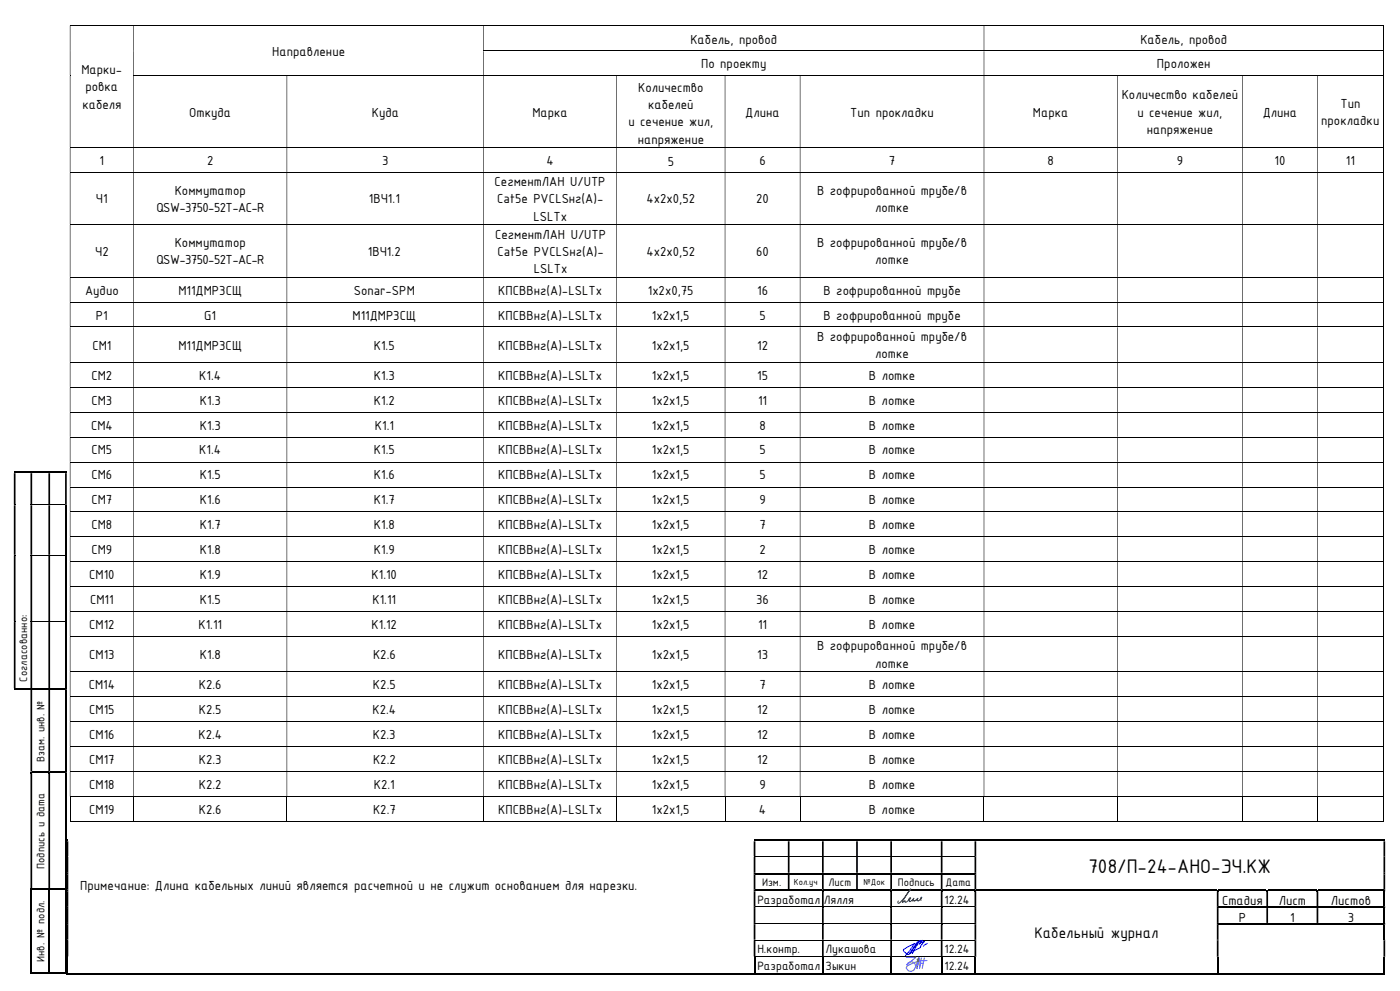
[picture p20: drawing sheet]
<svg xmlns="http://www.w3.org/2000/svg" width="420mm" height="297mm" viewBox="0 0 420 297" stroke-linecap="round" stroke-linejoin="round" font-family="sans-serif">
<defs><g id="words">
<text font-size="6.3" x="326.5" y="261.6">708/П-24-АНО-ЭЧ.КЖ</text>
<text font-size="5" x="310.3" y="281.1">Кабельный журнал</text>
<g font-size="4.2">
<text x="81.7" y="16.9">Направление</text>
<text x="207.1" y="13.3">Кабель, провод</text>
<text x="342.1" y="13.3">Кабель, провод</text>
<text x="24.4" y="22.2">Марки-</text>
<text x="210.3" y="20.4">По проекту</text>
<text x="347.1" y="20.4">Проложен</text>
<text x="25.7" y="27.4">ровка</text>
<text x="191.4" y="27.5">Количество</text>
<text x="336.5" y="29.7">Количество кабелей</text>
<text x="24.7" y="32.6">кабеля</text>
<text x="56.8" y="34.9">Откуда</text>
<text x="111.5" y="34.9">Куда</text>
<text x="159.7" y="34.9">Марка</text>
<text x="194.4" y="32.7">кабелей</text>
<text x="223.6" y="34.9">Длина</text>
<text x="255.1" y="34.9">Тип прокладки</text>
<text x="309.9" y="34.9">Марка</text>
<text x="341.2" y="34.9">и сечение жил,</text>
<text x="378.8" y="34.9">Длина</text>
<text x="402.1" y="32.3">Тип</text>
<text x="188.5" y="37.8">и сечение жил,</text>
<text x="344" y="40.1">напряжение</text>
<text x="396.4" y="37.5">прокладки</text>
<text x="191.3" y="43.1">напряжение</text>
<text x="29.9" y="49.4">1</text>
<text x="62.1" y="49.4">2</text>
<text x="114.6" y="49.4">3</text>
<text x="164" y="49.4">4</text>
<text x="200.3" y="49.8">5</text>
<text x="227.8" y="49.4">6</text>
<text x="266.7" y="49.4">7</text>
<text x="314.2" y="49.4">8</text>
<text x="353" y="49.4">9</text>
<text x="382.4" y="49.4">10</text>
<text x="403.8" y="49.4">11</text>
<text x="52.4" y="58.3">Коммутатор</text>
<text x="148.4" y="55.8">СегментЛАН U/UTP</text>
<text x="245.1" y="58.3">В гофрированной трубе/в</text>
<text x="28.8" y="61">Ч1</text>
<text x="46.9" y="63.5">QSW-3750-52T-AC-R</text>
<text x="110.7" y="61">1ВЧ1.1</text>
<text x="149.1" y="61">Cat5e PVCLSнг(А)-</text>
<text x="194" y="61">4х2х0,52</text>
<text x="226.9" y="61">20</text>
<text x="262.6" y="63.5">лотке</text>
<text x="148.5" y="71.5">СегментЛАН U/UTP</text>
<text x="160" y="66.1">LSLTx</text>
<text x="28.5" y="76.7">Ч2</text>
<text x="52.4" y="74.1">Коммутатор</text>
<text x="110.4" y="76.7">1ВЧ1.2</text>
<text x="149.2" y="76.7">Cat5e PVCLSнг(А)-</text>
<text x="194" y="76.7">4х2х0,52</text>
<text x="226.9" y="76.7">60</text>
<text x="245.1" y="74.1">В гофрированной трубе/в</text>
<text x="46.9" y="79.2">QSW-3750-52T-AC-R</text>
<text x="160.1" y="81.9">LSLTx</text>
<text x="262.6" y="79.2">лотке</text>
<text x="25.5" y="88.3">Аудио</text>
<text x="53.5" y="88.3">М11ДMP3СЩ</text>
<text x="106.1" y="88.3">Sonar-SPM</text>
<text x="149.5" y="88.3">КПСВВнг(А)-LSLTx</text>
<text x="194.4" y="88.3">1х2х0,75</text>
<text x="227.1" y="88.3">16</text>
<text x="247" y="88.3">В гофрированной трубе</text>
<text x="28.8" y="95.8">P1</text>
<text x="61.3" y="95.8">G1</text>
<text x="105.8" y="95.8">М11ДMP3СЩ</text>
<text x="149.5" y="95.8">КПСВВнг(А)-LSLTx</text>
<text x="195.6" y="95.8">1х2х1,5</text>
<text x="227.8" y="95.8">5</text>
<text x="247" y="95.8">В гофрированной трубе</text>
<text x="27.7" y="104.8">СМ1</text>
<text x="53.5" y="104.8">М11ДMP3СЩ</text>
<text x="112.1" y="104.8">К1.5</text>
<text x="149.5" y="104.8">КПСВВнг(А)-LSLTx</text>
<text x="195.6" y="104.8">1х2х1,5</text>
<text x="227.1" y="104.8">12</text>
<text x="245.1" y="102.2">В гофрированной трубе/в</text>
<text x="262.6" y="107.4">лотке</text>
<text x="27.4" y="113.8">СМ2</text>
<text x="59.8" y="113.8">К1.4</text>
<text x="112.1" y="113.8">К1.3</text>
<text x="149.5" y="113.8">КПСВВнг(А)-LSLTx</text>
<text x="195.6" y="113.8">1х2х1,5</text>
<text x="227.1" y="113.8">15</text>
<text x="260.6" y="113.8">В лотке</text>
<text x="27.4" y="121.2">СМ3</text>
<text x="60" y="121.2">К1.3</text>
<text x="112.2" y="121.2">К1.2</text>
<text x="149.5" y="121.2">КПСВВнг(А)-LSLTx</text>
<text x="195.6" y="121.2">1х2х1,5</text>
<text x="227.4" y="121.2">11</text>
<text x="260.6" y="121.2">В лотке</text>
<text x="27.3" y="128.7">СМ4</text>
<text x="59.9" y="128.7">К1.3</text>
<text x="112.5" y="128.7">К1.1</text>
<text x="149.5" y="128.7">КПСВВнг(А)-LSLTx</text>
<text x="195.6" y="128.7">1х2х1,5</text>
<text x="227.8" y="128.7">8</text>
<text x="260.6" y="128.7">В лотке</text>
<text x="27.4" y="136.2">СМ5</text>
<text x="59.8" y="136.2">К1.4</text>
<text x="112.1" y="136.2">К1.5</text>
<text x="149.5" y="136.2">КПСВВнг(А)-LSLTx</text>
<text x="195.6" y="136.2">1х2х1,5</text>
<text x="227.8" y="136.2">5</text>
<text x="260.6" y="136.2">В лотке</text>
<text x="27.4" y="143.7">СМ6</text>
<text x="60" y="143.7">К1.5</text>
<text x="112.2" y="143.7">К1.6</text>
<text x="149.5" y="143.7">КПСВВнг(А)-LSLTx</text>
<text x="195.6" y="143.7">1х2х1,5</text>
<text x="227.8" y="143.7">5</text>
<text x="260.6" y="143.7">В лотке</text>
<text x="27.4" y="151.2">СМ7</text>
<text x="60" y="151.2">К1.6</text>
<text x="112.2" y="151.2">К1.7</text>
<text x="149.5" y="151.2">КПСВВнг(А)-LSLTx</text>
<text x="195.6" y="151.2">1х2х1,5</text>
<text x="227.8" y="151.2">9</text>
<text x="260.6" y="151.2">В лотке</text>
<text x="27.4" y="158.6">СМ8</text>
<text x="60" y="158.6">К1.7</text>
<text x="112.2" y="158.6">К1.8</text>
<text x="149.5" y="158.6">КПСВВнг(А)-LSLTx</text>
<text x="195.6" y="158.6">1х2х1,5</text>
<text x="227.8" y="158.6">7</text>
<text x="260.6" y="158.6">В лотке</text>
<text x="27.4" y="166.1">СМ9</text>
<text x="60" y="166.1">К1.8</text>
<text x="112.2" y="166.1">К1.9</text>
<text x="149.5" y="166.1">КПСВВнг(А)-LSLTx</text>
<text x="195.6" y="166.1">1х2х1,5</text>
<text x="227.8" y="166.1">2</text>
<text x="260.6" y="166.1">В лотке</text>
<text x="26.8" y="173.6">СМ10</text>
<text x="60" y="173.6">К1.9</text>
<text x="111.5" y="173.6">К1.10</text>
<text x="149.5" y="173.6">КПСВВнг(А)-LSLTx</text>
<text x="195.6" y="173.6">1х2х1,5</text>
<text x="227.1" y="173.6">12</text>
<text x="260.6" y="173.6">В лотке</text>
<text x="27" y="181.1">СМ11</text>
<text x="60" y="181.1">К1.5</text>
<text x="111.7" y="181.1">К1.11</text>
<text x="149.5" y="181.1">КПСВВнг(А)-LSLTx</text>
<text x="195.6" y="181.1">1х2х1,5</text>
<text x="226.8" y="181.1">36</text>
<text x="260.6" y="181.1">В лотке</text>
<text x="26.8" y="188.6">СМ12</text>
<text x="59.5" y="188.6">К1.11</text>
<text x="111.5" y="188.6">К1.12</text>
<text x="149.5" y="188.6">КПСВВнг(А)-LSLTx</text>
<text x="195.6" y="188.6">1х2х1,5</text>
<text x="227.4" y="188.6">11</text>
<text x="260.6" y="188.6">В лотке</text>
<text x="26.8" y="197.6">СМ13</text>
<text x="60" y="197.6">К1.8</text>
<text x="111.9" y="197.6">К2.6</text>
<text x="149.5" y="197.6">КПСВВнг(А)-LSLTx</text>
<text x="195.6" y="197.6">1х2х1,5</text>
<text x="227.1" y="197.6">13</text>
<text x="245.1" y="194.9">В гофрированной трубе/в</text>
<text x="262.6" y="200.2">лотке</text>
<text x="26.6" y="206.6">СМ14</text>
<text x="59.6" y="206.6">К2.6</text>
<text x="111.9" y="206.6">К2.5</text>
<text x="149.5" y="206.6">КПСВВнг(А)-LSLTx</text>
<text x="195.6" y="206.6">1х2х1,5</text>
<text x="227.8" y="206.6">7</text>
<text x="260.6" y="206.6">В лотке</text>
<text x="26.8" y="214">СМ15</text>
<text x="59.7" y="214">К2.5</text>
<text x="111.7" y="214">К2.4</text>
<text x="149.5" y="214">КПСВВнг(А)-LSLTx</text>
<text x="195.6" y="214">1х2х1,5</text>
<text x="227.1" y="214">12</text>
<text x="260.6" y="214">В лотке</text>
<text x="26.8" y="221.5">СМ16</text>
<text x="59.5" y="221.5">К2.4</text>
<text x="111.9" y="221.5">К2.3</text>
<text x="149.5" y="221.5">КПСВВнг(А)-LSLTx</text>
<text x="195.6" y="221.5">1х2х1,5</text>
<text x="227.1" y="221.5">12</text>
<text x="260.6" y="221.5">В лотке</text>
<text x="26.8" y="229">СМ17</text>
<text x="59.7" y="229">К2.3</text>
<text x="111.9" y="229">К2.2</text>
<text x="149.5" y="229">КПСВВнг(А)-LSLTx</text>
<text x="195.6" y="229">1х2х1,5</text>
<text x="227.1" y="229">12</text>
<text x="260.6" y="229">В лотке</text>
<text x="26.8" y="236.5">СМ18</text>
<text x="59.7" y="236.5">К2.2</text>
<text x="112.2" y="236.5">К2.1</text>
<text x="149.5" y="236.5">КПСВВнг(А)-LSLTx</text>
<text x="195.6" y="236.5">1х2х1,5</text>
<text x="227.8" y="236.5">9</text>
<text x="260.6" y="236.5">В лотке</text>
<text x="26.8" y="244">СМ19</text>
<text x="59.7" y="244">К2.6</text>
<text x="111.9" y="244">К2.7</text>
<text x="149.5" y="244">КПСВВнг(А)-LSLTx</text>
<text x="195.6" y="244">1х2х1,5</text>
<text x="227.6" y="244">4</text>
<text x="260.6" y="244">В лотке</text>
<text x="24.1" y="266.7">Примечание: Длина кабельных линий является расчетной и не служит основанием для нарезки.</text>
<text x="366.6" y="271.2">Стадия</text>
<text x="383.6" y="271.2">Лист</text>
<text x="399.3" y="271.2">Листов</text>
<text x="371.6" y="276.2">Р</text>
<text x="387" y="276.2">1</text>
<text x="404.3" y="276.2">3</text>
</g>
<g font-size="3.9">
<text x="227.2" y="270.8">Разработал</text>
<text x="247.1" y="270.8">Лялля</text>
<text x="283.3" y="270.8">12.24</text>
<text x="227.2" y="285.6">Н.контр.</text>
<text x="247.7" y="285.6">Лукашова</text>
<text x="283.3" y="285.6">12.24</text>
<text x="227.2" y="290.6">Разработал</text>
<text x="247.7" y="290.6">Зыкин</text>
<text x="283.3" y="290.6">12.24</text>
</g>
<g font-size="3.5">
<text x="8.2" y="204.3" transform="rotate(-90 8.2 204.3)">Согласованно:</text>
<text x="13.3" y="228.4" transform="rotate(-90 13.3 228.4)">Взам. инв. №</text>
<text x="13.3" y="260.4" transform="rotate(-90 13.3 260.4)">Подпись и дата</text>
<text x="228.6" y="265.6">Изм.</text>
<text x="248.6" y="265.6">Лист</text>
<text x="269.4" y="265.6">Подпись</text>
<text x="283.7" y="265.6">Дата</text>
<text x="13.3" y="288.3" transform="rotate(-90 13.3 288.3)">Инв. № подл.</text>
</g>
<g font-size="2.8">
<text x="238.2" y="265.3">Кол.уч</text>
<text x="259.1" y="265.3">№Док</text>
</g>
</g></defs>
<g fill="#000">
<path d="M4.1 151.3h.6v.1h-.6zM4.7 141.3h4.4v.5h-4.4zM9.7 141.3h4.8v.5h-4.8zM15 141.3h4.5v.5h-4.5zM19.5 151.4h.5v14.9h-.5zM4.1 166.3h.6v.2h-.6zM19.5 166.5h.5v19.8h-.5zM4.1 186.3h.6v.1h-.6zM19.5 186.4h.5v19.8h-.5zM5.2 206.2h3.9v.6h-3.9zM9.1 206.2h.6v.6h-.6zM9.7 206.2h4.8v.6h-4.8z"/>
<path d="M14.5 206.2h.5v.6h-.5zM15 206.2h4.5v.6h-4.5zM19.5 206.8h.5v24.5h-.5zM9.1 231.3h.6v.5h-.6zM9.7 231.3h4.8v.5h-4.8zM14.5 231.3h.5v.5h-.5zM15 231.3h4.5v.5h-4.5zM19.5 231.8h.5v34.5h-.5zM20 251.6h.5v.5h-.5zM20 256.6h.5v.2h-.5zM226.6 251.6h9.7v.5h-9.7zM236.9 251.6h9.7v.5h-9.7z"/>
<path d="M247.1 251.6h9.7v.5h-9.7zM257.3 251.6h9.8v.5h-9.8zM267.6 251.6h14.6v.5h-14.6zM282.7 251.6h9.7v.5h-9.7zM292.9 251.6h122.1v.5h-122.1zM9.1 266.3h.6v.5h-.6zM9.7 266.3h4.8v.5h-4.8zM14.5 266.3h.5v.5h-.5zM15 266.3h4.5v.5h-4.5zM19.5 266.3h.5v.5h-.5zM226.6 261.6h9.7v.5h-9.7zM236.3 261.6h.6v.5h-.6z"/>
<path d="M236.9 261.6h9.7v.5h-9.7zM236.9 266.6h9.7v.5h-9.7zM246.6 261.6h.5v.5h-.5zM246.6 266.6h.5v.6h-.5zM246.6 271.6h.5v.6h-.5zM246.6 276.6h.5v.6h-.5zM247.1 261.6h9.7v.5h-9.7zM256.8 261.6h.5v.5h-.5zM257.3 261.6h9.8v.5h-9.8zM257.3 266.6h9.8v.5h-9.8zM267.1 261.6h.5v.5h-.5zM267.1 266.6h.5v.6h-.5z"/>
<path d="M267.1 271.6h.5v.6h-.5zM267.1 276.6h.5v.6h-.5zM267.6 261.6h14.6v.5h-14.6zM267.6 266.6h14.6v.5h-14.6zM282.2 261.6h.5v.5h-.5zM282.2 266.6h.5v.6h-.5zM282.2 271.6h.5v.6h-.5zM282.2 276.6h.5v.6h-.5zM282.7 261.6h9.7v.5h-9.7zM282.7 266.6h9.7v.5h-9.7zM292.4 266.6h.5v.6h-.5zM292.9 266.6h72.1v.5h-72.1z"/>
<path d="M365.5 266.6h14.4v.5h-14.4zM365.5 271.6h14.4v.5h-14.4zM379.9 271.6h.5v.6h-.5zM380.4 266.6h14.6v.5h-14.6zM380.4 271.6h14.6v.5h-14.6zM395 271.6h.5v.6h-.5zM395.5 266.6h19.5v.5h-19.5zM395.5 271.6h19.5v.5h-19.5zM395.5 276.6h19.5v.5h-19.5zM415 267.2h.5v4.4h-.5zM415 272.2h.5v4.4h-.5zM415 277.2h.5v4.4h-.5z"/>
<path d="M15 291.3h4.5v.5h-4.5zM19.5 291.3h.5v.5h-.5zM20 281.6h.5v.2h-.5zM20 286.6h.5v.2h-.5zM226.6 291.6h20v.5h-20zM247.1 291.6h20v.5h-20zM267.6 291.6h14.6v.5h-14.6zM282.7 291.6h9.7v.5h-9.7zM292.9 291.6h72.1v.5h-72.1zM365.5 291.6h49.5v.5h-49.5zM415 291.6h.5v.5h-.5z"/>
</g>
<g fill="#000">
<path d="M4.1 141.3h.6v.5h-.6z" fill-rule="evenodd"/>
<path d="M4.1 141.8h.6v9.5h-.6zM9.1 141.8h.6v9.5h-.6zM14.5 141.8h.5v9.5h-.5zM19.5 141.8h.5v9.5h-.5z" fill-rule="evenodd"/>
<path d="M9.1 141.3h.6v.5h-.6z" fill-rule="evenodd"/>
<path d="M14.5 141.3h.5v.5h-.5z" fill-rule="evenodd"/>
<path d="M19.5 141.3h.5v.5h-.5z" fill-rule="evenodd"/>
<path d="M19.5 151.3h.5v.1h-.5zM4.1 151.4h.6v14.9h-.6zM9.1 151.4h.6v14.9h-.6zM14.5 151.4h.5v14.9h-.5z" fill-rule="evenodd"/>
<path d="M19.5 166.3h.5v.2h-.5zM4.1 166.5h.6v19.8h-.6zM9.1 166.5h.6v19.8h-.6zM14.5 166.5h.5v19.8h-.5z" fill-rule="evenodd"/>
<path d="M19.5 186.3h.5v.1h-.5zM4.1 186.4h.6v19.8h-.6zM9.1 186.4h.6v19.8h-.6zM14.5 186.4h.5v19.8h-.5z" fill-rule="evenodd"/>
<path d="M4.1 206.2h1.1v.6h-1.1z" fill-rule="evenodd"/>
<path d="M19.5 206.2h.5v.6h-.5zM9.1 206.8h.6v24.5h-.6zM14.5 206.8h.5v24.5h-.5z" fill-rule="evenodd"/>
<path d="M19.5 231.3h.5v.5h-.5zM9.1 231.8h.6v34.5h-.6zM14.5 231.8h.5v34.5h-.5z" fill-rule="evenodd"/>
<path d="M20 252.1h.5v4.5h-.5zM226.1 252.1h.5v4.5h-.5zM236.3 252.1h.6v4.5h-.6zM246.6 252.1h.5v4.5h-.5zM256.8 252.1h.5v4.5h-.5zM267.1 252.1h.5v4.5h-.5zM282.2 252.1h.5v4.5h-.5zM292.4 252.1h.5v4.5h-.5zM415 252.1h.5v4.5h-.5z" fill-rule="evenodd"/>
<path d="M226.1 251.6h.5v.5h-.5z" fill-rule="evenodd"/>
<path d="M236.3 251.6h.6v.5h-.6z" fill-rule="evenodd"/>
<path d="M246.6 251.6h.5v.5h-.5z" fill-rule="evenodd"/>
<path d="M256.8 251.6h.5v.5h-.5z" fill-rule="evenodd"/>
<path d="M267.1 251.6h.5v.5h-.5z" fill-rule="evenodd"/>
<path d="M282.2 251.6h.5v.5h-.5z" fill-rule="evenodd"/>
<path d="M292.4 251.6h.5v.5h-.5z" fill-rule="evenodd"/>
<path d="M292.4 256.6h.5v.2h-.5zM415 256.6h.5v.2h-.5zM20 256.8h.5v4.8h-.5zM226.1 256.8h.5v4.8h-.5zM236.3 256.8h.6v4.8h-.6zM246.6 256.8h.5v4.8h-.5zM256.8 256.8h.5v4.8h-.5zM267.1 256.8h.5v4.8h-.5zM282.2 256.8h.5v4.8h-.5z" fill-rule="evenodd"/>
<path d="M292.4 256.8h.5v4.8h-.5zM415 256.8h.5v4.8h-.5z" fill-rule="evenodd"/>
<path d="M415 251.6h.5v.5h-.5z" fill-rule="evenodd"/>
<path d="M9.1 266.8h.6v25h-.6z" fill-rule="evenodd"/>
<path d="M14.5 266.8h.5v25h-.5z" fill-rule="evenodd"/>
<path d="M19.5 266.8h.5v25h-.5z" fill-rule="evenodd"/>
<path d="M20 261.6h.5v.5h-.5zM226.1 261.6h.5v.5h-.5z" fill-rule="evenodd"/>
<path d="M20 266.6h.5v.6h-.5zM226.1 266.6h.5v.6h-.5z" fill-rule="evenodd"/>
<path d="M20 271.6h.5v.6h-.5zM226.1 271.6h.5v.6h-.5z" fill-rule="evenodd"/>
<path d="M20 276.6h.5v.6h-.5zM226.1 276.6h.5v.6h-.5z" fill-rule="evenodd"/>
<path d="M226.6 266.6h10.3v.5h-10.3z" fill-rule="evenodd"/>
<path d="M247.1 266.6h10.2v.5h-10.2z" fill-rule="evenodd"/>
<path d="M292.4 261.6h.5v.5h-.5zM415 261.6h.5v.5h-.5zM20 262.1h.5v4.5h-.5zM226.1 262.1h.5v4.5h-.5zM236.3 262.1h.6v4.5h-.6zM246.6 262.1h.5v4.5h-.5zM256.8 262.1h.5v4.5h-.5zM267.1 262.1h.5v4.5h-.5zM282.2 262.1h.5v4.5h-.5z" fill-rule="evenodd"/>
<path d="M292.4 262.1h.5v4.5h-.5zM415 262.1h.5v4.5h-.5z" fill-rule="evenodd"/>
<path d="M292.4 271.6h.5v.6h-.5zM365 271.6h.5v.6h-.5z" fill-rule="evenodd"/>
<path d="M292.4 276.6h.5v.6h-.5zM365 276.6h.5v.6h-.5z" fill-rule="evenodd"/>
<path d="M365 266.6h.5v.6h-.5z" fill-rule="evenodd"/>
<path d="M365.5 276.6h30v.5h-30z" fill-rule="evenodd"/>
<path d="M379.9 266.6h.5v.6h-.5z" fill-rule="evenodd"/>
<path d="M395 266.6h.5v.6h-.5z" fill-rule="evenodd"/>
<path d="M415 266.6h.5v.6h-.5zM20 267.2h.5v4.4h-.5zM226.1 267.2h.5v4.4h-.5zM246.6 267.2h.5v4.4h-.5zM267.1 267.2h.5v4.4h-.5zM282.2 267.2h.5v4.4h-.5zM292.4 267.2h.5v4.4h-.5zM365 267.2h.5v4.4h-.5zM379.9 267.2h.5v4.4h-.5zM395 267.2h.5v4.4h-.5z" fill-rule="evenodd"/>
<path d="M415 271.6h.5v.6h-.5zM20 272.2h.5v4.4h-.5zM226.1 272.2h.5v4.4h-.5zM246.6 272.2h.5v4.4h-.5zM267.1 272.2h.5v4.4h-.5zM282.2 272.2h.5v4.4h-.5zM292.4 272.2h.5v4.4h-.5zM365 272.2h.5v4.4h-.5zM379.9 272.2h.5v4.4h-.5zM395 272.2h.5v4.4h-.5z" fill-rule="evenodd"/>
<path d="M415 276.6h.5v.6h-.5zM20 277.2h.5v4.4h-.5zM226.1 277.2h.5v4.4h-.5zM246.6 277.2h.5v4.4h-.5zM267.1 277.2h.5v4.4h-.5zM282.2 277.2h.5v4.4h-.5zM292.4 277.2h.5v4.4h-.5zM365 277.2h.5v4.4h-.5z" fill-rule="evenodd"/>
<path d="M9.1 291.3h5.4v.5h-5.4z" fill-rule="evenodd"/>
<path d="M20 286.8h.5v5.3h-.5z" fill-rule="evenodd"/>
<path d="M20 291.6h206.1v.5h-206.1z" fill-rule="evenodd"/>
<path d="M226.1 286.8h.5v5.3h-.5z" fill-rule="evenodd"/>
<path d="M246.6 286.8h.5v5.3h-.5z" fill-rule="evenodd"/>
<path d="M267.1 286.8h.5v5.3h-.5z" fill-rule="evenodd"/>
<path d="M282.2 286.8h.5v5.3h-.5z" fill-rule="evenodd"/>
<path d="M292.4 281.6h.5v.2h-.5zM365 281.6h.5v.2h-.5zM415 281.6h.5v.2h-.5zM20 281.8h.5v4.8h-.5zM226.1 281.8h.5v4.8h-.5zM246.6 281.8h.5v4.8h-.5zM267.1 281.8h.5v4.8h-.5zM282.2 281.8h.5v4.8h-.5z" fill-rule="evenodd"/>
<path d="M292.4 281.8h.5v4.8h-.5zM365 281.8h.5v4.8h-.5zM415 281.8h.5v4.8h-.5z" fill-rule="evenodd"/>
<path d="M292.4 286.6h.5v.2h-.5zM365 286.6h.5v.2h-.5zM415 286.6h.5v.2h-.5z" fill-rule="evenodd"/>
<path d="M292.4 286.8h.5v5.3h-.5z" fill-rule="evenodd"/>
<path d="M365 286.8h.5v5.3h-.5z" fill-rule="evenodd"/>
<path d="M415 286.8h.5v5.3h-.5z" fill-rule="evenodd"/>
</g>
<g fill="none" stroke="#000" stroke-width=".3">
<path d="M9.1 151.3h10.4M9.1 166.4h10.4M9.1 186.4h10.4M226.1 256.7h66.3M226.6 271.7h20M226.6 276.7h20M247.1 271.7h20M247.1 276.7h20M267.6 271.7h14.6M267.6 276.7h14.6M282.7 271.7h9.7M282.7 276.7h9.7"/>
<path d="M226.1 281.7h66.3M226.1 286.7h66.3"/>
</g>
<path d="M275.2 282.3l-2.5 3.7h-.5l-1-.8-.1-.6 3.4-1.8-2.9 3.6M275.2 282.5l1.5-.7-1 1.2 1.6-.8-1 1.2a2.29 2.29 0 0 1-1.8 1.4l-.9 .7M275.6 282.1l-2.5 3.7M276 281.8l-2.3 4M278.2 282.7l-1.2 .9" fill="none" stroke="#00f" stroke-width=".3"/>
<path d="M276.3 269.9l-.1-.7 .2-.3 .1 .2-1.1 .9-.4-.1 .3-.7-.8 .8-.3 .1-.2-.2-.3 .1 .4-.8-1.2 1.1-.1-.3h-.1l.2-.5-.3 .2v-.2l.4-.5h.2l-.1 .3-1.1 1-.5 .1v-.4l-.8 .4 2.5-4-1.8 2.5-1.7 1.8-.4-.1 .2-.6" fill="none" stroke="#003f7f" stroke-width=".3"/>
<path d="M271.9 290.1a1.4 1.4 0 0 0 1 1 1.4 1.4 0 0 0 1.4-.5M272 289.2a1.35 1.35 0 0 1 2.1-.7 1.35 1.35 0 0 1 .1 2.1M275.6 286.9l-.1 1.7-.5 1.6M275.7 286.9l.3 2.3-.2 1M276.1 288.7h.8" fill="none" stroke="#2776bb" stroke-width=".3"/>
<path d="M275.3 287.5l.2 .2z" fill-rule="evenodd" fill="#2776bb"/>
<path d="M275.3 287.5l.2 .2z" fill="none" stroke="#2776bb" stroke-width=".3"/>
<path d="M275.2 287.4l.2 .2z" fill-rule="evenodd" fill="#2776bb"/>
<path d="M275.2 287.4l.2 .2z" fill="none" stroke="#2776bb" stroke-width=".3"/>
<path d="M275.1 287.5l.2 .2z" fill-rule="evenodd" fill="#2776bb"/>
<path d="M275.1 287.5l.2 .2z" fill="none" stroke="#2776bb" stroke-width=".3"/>
<path d="M275.2 287.6l.2 .2z" fill-rule="evenodd" fill="#2776bb"/>
<path d="M271.9 286.9h2.9l-2.8 2.3M272.6 289.2l-.5 .3-.2 .6M275.2 287.6l.2 .2zM275.3 287.6l.1 1.4-.3 1.3M275.4 287.5l-.6 2.4M276.4 287.1l-.6 3.1M277.3 287.1l-.6 3.1M278.1 287.9l-1.9 .1-1.8 .4-1.7 .8" fill="none" stroke="#2776bb" stroke-width=".3"/>
<path d="M21 7.6h394M145 15.3h270M415 7.7v7.5M415 15.4v7.2M40 22.6h375M415 22.7v21.5M21 44.2h394M21 51.6h394M415 44.3v7.2M415 51.7v15.5M21 67.3h394M415 67.4v15.6" fill="none" stroke="#000" stroke-width=".3"/>
<g fill="#000">
<path d="M21 15.2l.1 .2zM40 15.2l.2 .2z" fill-rule="evenodd"/>
<path d="M415 7.5l.1 .2zM21 7.7h.1v7.5h-.1zM40 7.7h.2v7.5h-.2zM145 7.7h.2v7.5h-.2zM295.1 7.7h.2v7.5h-.2z" fill-rule="evenodd"/>
<path d="M415 15.2l.1 .2zM21 15.4h.1v7.2h-.1zM40 15.4h.2v7.2h-.2zM145 15.4h.2v7.2h-.2zM295.1 15.4h.2v7.2h-.2z" fill-rule="evenodd"/>
<path d="M415 22.6l.1 .1zM21 22.7h.1v21.5h-.1zM40 22.7h.2v21.5h-.2zM86 22.7h.1v21.5h-.1zM145 22.7h.2v21.5h-.2zM184.9 22.7h.2v21.5h-.2zM217.4 22.7h.2v21.5h-.2zM239.9 22.7h.2v21.5h-.2zM295.1 22.7h.2v21.5h-.2zM335.1 22.7h.2v21.5h-.2zM372.6 22.7h.2v21.5h-.2zM395.1 22.7h.2v21.5h-.2z" fill-rule="evenodd"/>
<path d="M415 44.2l.1 .1zM21 44.3h.1v7.2h-.1zM40 44.3h.2v7.2h-.2zM86 44.3h.1v7.2h-.1zM145 44.3h.2v7.2h-.2zM184.9 44.3h.2v7.2h-.2zM217.4 44.3h.2v7.2h-.2zM239.9 44.3h.2v7.2h-.2zM295.1 44.3h.2v7.2h-.2zM335.1 44.3h.2v7.2h-.2zM372.6 44.3h.2v7.2h-.2zM395.1 44.3h.2v7.2h-.2z" fill-rule="evenodd"/>
<path d="M415 51.5l.1 .2zM21 51.7h.1v15.5h-.1zM40 51.7h.2v15.5h-.2zM86 51.7h.1v15.5h-.1zM145 51.7h.2v15.5h-.2zM184.9 51.7h.2v15.5h-.2zM217.4 51.7h.2v15.5h-.2zM239.9 51.7h.2v15.5h-.2zM295.1 51.7h.2v15.5h-.2zM335.1 51.7h.2v15.5h-.2zM372.6 51.7h.2v15.5h-.2zM395.1 51.7h.2v15.5h-.2z" fill-rule="evenodd"/>
<path d="M415 67.2l.1 .2zM21 67.4h.1v15.6h-.1zM40 67.4h.2v15.6h-.2zM86 67.4h.1v15.6h-.1zM145 67.4h.2v15.6h-.2zM184.9 67.4h.2v15.6h-.2zM217.4 67.4h.2v15.6h-.2zM239.9 67.4h.2v15.6h-.2zM295.1 67.4h.2v15.6h-.2zM335.1 67.4h.2v15.6h-.2zM372.6 67.4h.2v15.6h-.2zM395.1 67.4h.2v15.6h-.2z" fill-rule="evenodd"/>
</g>
<path d="M21 22.6l.1 .1z" fill="#000"/>
<path d="M149.5 84.2h31.1v5.2h-31.1z" fill="#fff"/>
<path d="M21 83.1h394M415 83.1v7.4" fill="none" stroke="#000" stroke-width=".3"/>
<path d="M415 83l.1 .1zM21 83.1h.1v7.4h-.1zM40 83.1h.2v7.4h-.2zM86 83.1h.1v7.4h-.1zM145 83.1h.2v7.4h-.2zM184.9 83.1h.2v7.4h-.2zM217.4 83.1h.2v7.4h-.2zM239.9 83.1h.2v7.4h-.2zM295.1 83.1h.2v7.4h-.2zM335.1 83.1h.2v7.4h-.2zM372.6 83.1h.2v7.4h-.2zM395.1 83.1h.2v7.4h-.2z" fill-rule="evenodd" fill="#000"/>
<path d="M149.5 91.7h31.1v5.2h-31.1z" fill="#fff"/>
<path d="M21 90.6h394M415 90.6v7.3" fill="none" stroke="#000" stroke-width=".3"/>
<path d="M415 90.5l.1 .1zM21 90.6h.1v7.3h-.1zM40 90.6h.2v7.3h-.2zM86 90.6h.1v7.3h-.1zM145 90.6h.2v7.3h-.2zM184.9 90.6h.2v7.3h-.2zM217.4 90.6h.2v7.3h-.2zM239.9 90.6h.2v7.3h-.2zM295.1 90.6h.2v7.3h-.2zM335.1 90.6h.2v7.3h-.2zM372.6 90.6h.2v7.3h-.2zM395.1 90.6h.2v7.3h-.2z" fill-rule="evenodd" fill="#000"/>
<path d="M149.5 100.7h31.1v5.2h-31.1z" fill="#fff"/>
<path d="M21 98h394M415 98.1v10.4" fill="none" stroke="#000" stroke-width=".3"/>
<path d="M415 97.9l.1 .2zM21 98.1h.1v10.4h-.1zM40 98.1h.2v10.4h-.2zM86 98.1h.1v10.4h-.1zM145 98.1h.2v10.4h-.2zM184.9 98.1h.2v10.4h-.2zM217.4 98.1h.2v10.4h-.2zM239.9 98.1h.2v10.4h-.2zM295.1 98.1h.2v10.4h-.2zM335.1 98.1h.2v10.4h-.2zM372.6 98.1h.2v10.4h-.2zM395.1 98.1h.2v10.4h-.2z" fill-rule="evenodd" fill="#000"/>
<path d="M149.5 109.7h31.1v5.2h-31.1z" fill="#fff"/>
<path d="M21 108.5h394M415 108.6v7.4" fill="none" stroke="#000" stroke-width=".3"/>
<path d="M415 108.5l.1 .1zM21 108.6h.1v7.4h-.1zM40 108.6h.2v7.4h-.2zM86 108.6h.1v7.4h-.1zM145 108.6h.2v7.4h-.2zM184.9 108.6h.2v7.4h-.2zM217.4 108.6h.2v7.4h-.2zM239.9 108.6h.2v7.4h-.2zM295.1 108.6h.2v7.4h-.2zM335.1 108.6h.2v7.4h-.2zM372.6 108.6h.2v7.4h-.2zM395.1 108.6h.2v7.4h-.2z" fill-rule="evenodd" fill="#000"/>
<path d="M149.5 117.2h31.1v5.2h-31.1z" fill="#fff"/>
<path d="M21 116h394M415 116.1v7.3" fill="none" stroke="#000" stroke-width=".3"/>
<path d="M415 116l.1 .1zM21 116.1h.1v7.3h-.1zM40 116.1h.2v7.3h-.2zM86 116.1h.1v7.3h-.1zM145 116.1h.2v7.3h-.2zM184.9 116.1h.2v7.3h-.2zM217.4 116.1h.2v7.3h-.2zM239.9 116.1h.2v7.3h-.2zM295.1 116.1h.2v7.3h-.2zM335.1 116.1h.2v7.3h-.2zM372.6 116.1h.2v7.3h-.2zM395.1 116.1h.2v7.3h-.2z" fill-rule="evenodd" fill="#000"/>
<path d="M149.5 124.7h31.1v5.1h-31.1z" fill="#fff"/>
<path d="M21 123.5h394M415 123.6v7.3" fill="none" stroke="#000" stroke-width=".3"/>
<path d="M415 123.4l.1 .2zM21 123.6h.1v7.3h-.1zM40 123.6h.2v7.3h-.2zM86 123.6h.1v7.3h-.1zM145 123.6h.2v7.3h-.2zM184.9 123.6h.2v7.3h-.2zM217.4 123.6h.2v7.3h-.2zM239.9 123.6h.2v7.3h-.2zM295.1 123.6h.2v7.3h-.2zM335.1 123.6h.2v7.3h-.2zM372.6 123.6h.2v7.3h-.2zM395.1 123.6h.2v7.3h-.2z" fill-rule="evenodd" fill="#000"/>
<path d="M149.5 132.1h31.1v5.2h-31.1z" fill="#fff"/>
<path d="M21 131h394M415 131.1v7.3" fill="none" stroke="#000" stroke-width=".3"/>
<path d="M415 130.9l.1 .2zM21 131.1h.1v7.3h-.1zM40 131.1h.2v7.3h-.2zM86 131.1h.1v7.3h-.1zM145 131.1h.2v7.3h-.2zM184.9 131.1h.2v7.3h-.2zM217.4 131.1h.2v7.3h-.2zM239.9 131.1h.2v7.3h-.2zM295.1 131.1h.2v7.3h-.2zM335.1 131.1h.2v7.3h-.2zM372.6 131.1h.2v7.3h-.2zM395.1 131.1h.2v7.3h-.2z" fill-rule="evenodd" fill="#000"/>
<path d="M149.5 139.6h31.1v5.2h-31.1z" fill="#fff"/>
<path d="M21 138.5h394M415 138.6v7.3" fill="none" stroke="#000" stroke-width=".3"/>
<path d="M415 138.4l.1 .2zM21 138.6h.1v7.3h-.1zM40 138.6h.2v7.3h-.2zM86 138.6h.1v7.3h-.1zM145 138.6h.2v7.3h-.2zM184.9 138.6h.2v7.3h-.2zM217.4 138.6h.2v7.3h-.2zM239.9 138.6h.2v7.3h-.2zM295.1 138.6h.2v7.3h-.2zM335.1 138.6h.2v7.3h-.2zM372.6 138.6h.2v7.3h-.2zM395.1 138.6h.2v7.3h-.2z" fill-rule="evenodd" fill="#000"/>
<path d="M149.5 147.1h31.1v5.2h-31.1z" fill="#fff"/>
<path d="M21 146h394M415 146v7.3" fill="none" stroke="#000" stroke-width=".3"/>
<path d="M415 145.9l.1 .1zM21 146h.1v7.3h-.1zM40 146h.2v7.3h-.2zM86 146h.1v7.3h-.1zM145 146h.2v7.3h-.2zM184.9 146h.2v7.3h-.2zM217.4 146h.2v7.3h-.2zM239.9 146h.2v7.3h-.2zM295.1 146h.2v7.3h-.2zM335.1 146h.2v7.3h-.2zM372.6 146h.2v7.3h-.2zM395.1 146h.2v7.3h-.2z" fill-rule="evenodd" fill="#000"/>
<path d="M149.5 154.6h31.1v5.2h-31.1z" fill="#fff"/>
<path d="M21 153.4h394M415 153.5v7.3" fill="none" stroke="#000" stroke-width=".3"/>
<path d="M415 153.3l.1 .2zM21 153.5h.1v7.3h-.1zM40 153.5h.2v7.3h-.2zM86 153.5h.1v7.3h-.1zM145 153.5h.2v7.3h-.2zM184.9 153.5h.2v7.3h-.2zM217.4 153.5h.2v7.3h-.2zM239.9 153.5h.2v7.3h-.2zM295.1 153.5h.2v7.3h-.2zM335.1 153.5h.2v7.3h-.2zM372.6 153.5h.2v7.3h-.2zM395.1 153.5h.2v7.3h-.2z" fill-rule="evenodd" fill="#000"/>
<path d="M149.5 162.1h31.1v5.1h-31.1z" fill="#fff"/>
<path d="M21 160.9h394M415 161v7.3" fill="none" stroke="#000" stroke-width=".3"/>
<path d="M415 160.8l.1 .2zM21 161h.1v7.3h-.1zM40 161h.2v7.3h-.2zM86 161h.1v7.3h-.1zM145 161h.2v7.3h-.2zM184.9 161h.2v7.3h-.2zM217.4 161h.2v7.3h-.2zM239.9 161h.2v7.3h-.2zM295.1 161h.2v7.3h-.2zM335.1 161h.2v7.3h-.2zM372.6 161h.2v7.3h-.2zM395.1 161h.2v7.3h-.2z" fill-rule="evenodd" fill="#000"/>
<path d="M149.5 169.5h31.1v5.2h-31.1z" fill="#fff"/>
<path d="M21 168.4h394M415 168.4v7.4" fill="none" stroke="#000" stroke-width=".3"/>
<path d="M415 168.3l.1 .1zM21 168.4h.1v7.4h-.1zM40 168.4h.2v7.4h-.2zM86 168.4h.1v7.4h-.1zM145 168.4h.2v7.4h-.2zM184.9 168.4h.2v7.4h-.2zM217.4 168.4h.2v7.4h-.2zM239.9 168.4h.2v7.4h-.2zM295.1 168.4h.2v7.4h-.2zM335.1 168.4h.2v7.4h-.2zM372.6 168.4h.2v7.4h-.2zM395.1 168.4h.2v7.4h-.2z" fill-rule="evenodd" fill="#000"/>
<path d="M149.5 177h31.1v5.2h-31.1z" fill="#fff"/>
<path d="M21 175.9h394M415 175.9v7.4" fill="none" stroke="#000" stroke-width=".3"/>
<path d="M415 175.8l.1 .1zM21 175.9h.1v7.4h-.1zM40 175.9h.2v7.4h-.2zM86 175.9h.1v7.4h-.1zM145 175.9h.2v7.4h-.2zM184.9 175.9h.2v7.4h-.2zM217.4 175.9h.2v7.4h-.2zM239.9 175.9h.2v7.4h-.2zM295.1 175.9h.2v7.4h-.2zM335.1 175.9h.2v7.4h-.2zM372.6 175.9h.2v7.4h-.2zM395.1 175.9h.2v7.4h-.2z" fill-rule="evenodd" fill="#000"/>
<path d="M149.5 184.5h31.1v5.2h-31.1z" fill="#fff"/>
<path d="M21 183.3h394M415 183.4v7.3" fill="none" stroke="#000" stroke-width=".3"/>
<path d="M415 183.3l.1 .1zM21 183.4h.1v7.3h-.1zM40 183.4h.2v7.3h-.2zM86 183.4h.1v7.3h-.1zM145 183.4h.2v7.3h-.2zM184.9 183.4h.2v7.3h-.2zM217.4 183.4h.2v7.3h-.2zM239.9 183.4h.2v7.3h-.2zM295.1 183.4h.2v7.3h-.2zM335.1 183.4h.2v7.3h-.2zM372.6 183.4h.2v7.3h-.2zM395.1 183.4h.2v7.3h-.2z" fill-rule="evenodd" fill="#000"/>
<path d="M149.5 193.5h31.1v5.2h-31.1z" fill="#fff"/>
<path d="M21 190.8h394M415 190.9v10.4" fill="none" stroke="#000" stroke-width=".3"/>
<path d="M415 190.7l.1 .2zM21 190.9h.1v10.4h-.1zM40 190.9h.2v10.4h-.2zM86 190.9h.1v10.4h-.1zM145 190.9h.2v10.4h-.2zM184.9 190.9h.2v10.4h-.2zM217.4 190.9h.2v10.4h-.2zM239.9 190.9h.2v10.4h-.2zM295.1 190.9h.2v10.4h-.2zM335.1 190.9h.2v10.4h-.2zM372.6 190.9h.2v10.4h-.2zM395.1 190.9h.2v10.4h-.2z" fill-rule="evenodd" fill="#000"/>
<path d="M149.5 202.5h31.1v5.2h-31.1z" fill="#fff"/>
<path d="M21 201.3h394M415 201.4v7.3" fill="none" stroke="#000" stroke-width=".3"/>
<path d="M415 201.3l.1 .1zM21 201.4h.1v7.3h-.1zM40 201.4h.2v7.3h-.2zM86 201.4h.1v7.3h-.1zM145 201.4h.2v7.3h-.2zM184.9 201.4h.2v7.3h-.2zM217.4 201.4h.2v7.3h-.2zM239.9 201.4h.2v7.3h-.2zM295.1 201.4h.2v7.3h-.2zM335.1 201.4h.2v7.3h-.2zM372.6 201.4h.2v7.3h-.2zM395.1 201.4h.2v7.3h-.2z" fill-rule="evenodd" fill="#000"/>
<path d="M149.5 210h31.1v5.2h-31.1z" fill="#fff"/>
<path d="M21 208.8h394M415 208.9v7.3" fill="none" stroke="#000" stroke-width=".3"/>
<path d="M415 208.7l.1 .2zM21 208.9h.1v7.3h-.1zM40 208.9h.2v7.3h-.2zM86 208.9h.1v7.3h-.1zM145 208.9h.2v7.3h-.2zM184.9 208.9h.2v7.3h-.2zM217.4 208.9h.2v7.3h-.2zM239.9 208.9h.2v7.3h-.2zM295.1 208.9h.2v7.3h-.2zM335.1 208.9h.2v7.3h-.2zM372.6 208.9h.2v7.3h-.2zM395.1 208.9h.2v7.3h-.2z" fill-rule="evenodd" fill="#000"/>
<path d="M149.5 217.5h31.1v5.1h-31.1z" fill="#fff"/>
<path d="M21 216.3h394M415 216.4v7.3" fill="none" stroke="#000" stroke-width=".3"/>
<path d="M415 216.2l.1 .2zM21 216.4h.1v7.3h-.1zM40 216.4h.2v7.3h-.2zM86 216.4h.1v7.3h-.1zM145 216.4h.2v7.3h-.2zM184.9 216.4h.2v7.3h-.2zM217.4 216.4h.2v7.3h-.2zM239.9 216.4h.2v7.3h-.2zM295.1 216.4h.2v7.3h-.2zM335.1 216.4h.2v7.3h-.2zM372.6 216.4h.2v7.3h-.2zM395.1 216.4h.2v7.3h-.2z" fill-rule="evenodd" fill="#000"/>
<path d="M149.5 224.9h31.1v5.2h-31.1z" fill="#fff"/>
<path d="M21 223.8h394M415 223.9v7.3" fill="none" stroke="#000" stroke-width=".3"/>
<path d="M415 223.7l.1 .2zM21 223.9h.1v7.3h-.1zM40 223.9h.2v7.3h-.2zM86 223.9h.1v7.3h-.1zM145 223.9h.2v7.3h-.2zM184.9 223.9h.2v7.3h-.2zM217.4 223.9h.2v7.3h-.2zM239.9 223.9h.2v7.3h-.2zM295.1 223.9h.2v7.3h-.2zM335.1 223.9h.2v7.3h-.2zM372.6 223.9h.2v7.3h-.2zM395.1 223.9h.2v7.3h-.2z" fill-rule="evenodd" fill="#000"/>
<path d="M149.5 232.4h31.1v5.2h-31.1z" fill="#fff"/>
<path d="M21 231.3h394M415 231.4v7.3" fill="none" stroke="#000" stroke-width=".3"/>
<path d="M415 231.2l.1 .2zM21 231.4h.1v7.3h-.1zM40 231.4h.2v7.3h-.2zM86 231.4h.1v7.3h-.1zM145 231.4h.2v7.3h-.2zM184.9 231.4h.2v7.3h-.2zM217.4 231.4h.2v7.3h-.2zM239.9 231.4h.2v7.3h-.2zM295.1 231.4h.2v7.3h-.2zM335.1 231.4h.2v7.3h-.2zM372.6 231.4h.2v7.3h-.2zM395.1 231.4h.2v7.3h-.2z" fill-rule="evenodd" fill="#000"/>
<path d="M149.5 239.9h31.1v5.2h-31.1z" fill="#fff"/>
<g fill="none" stroke="#000" stroke-width=".3">
<path d="M21 238.8h394M21 238.8v7.5M40.1 238.8v7.5M86.1 238.8v7.5M145.1 238.8v7.5M185 238.8v7.5M217.5 238.8v7.5M240 238.8v7.5M295.2 238.8v7.5M335.2 238.8v7.5M372.7 238.8v7.5M395.2 238.8v7.5"/>
<path d="M415 238.8v7.5M21 246.2h19M40.2 246.2h45.8M86.1 246.2h58.9M145.2 246.2h39.7M185.1 246.2h32.3M217.6 246.2h22.3M240.1 246.2h55M295.3 246.2h39.8M335.3 246.2h37.3M372.8 246.2h22.3M395.3 246.2h19.7"/>
</g>
<path d="M415 238.7l.1 .1zM415 246.1l.1 .2z" fill="#000"/>
<use href="#words"/>
</svg>
